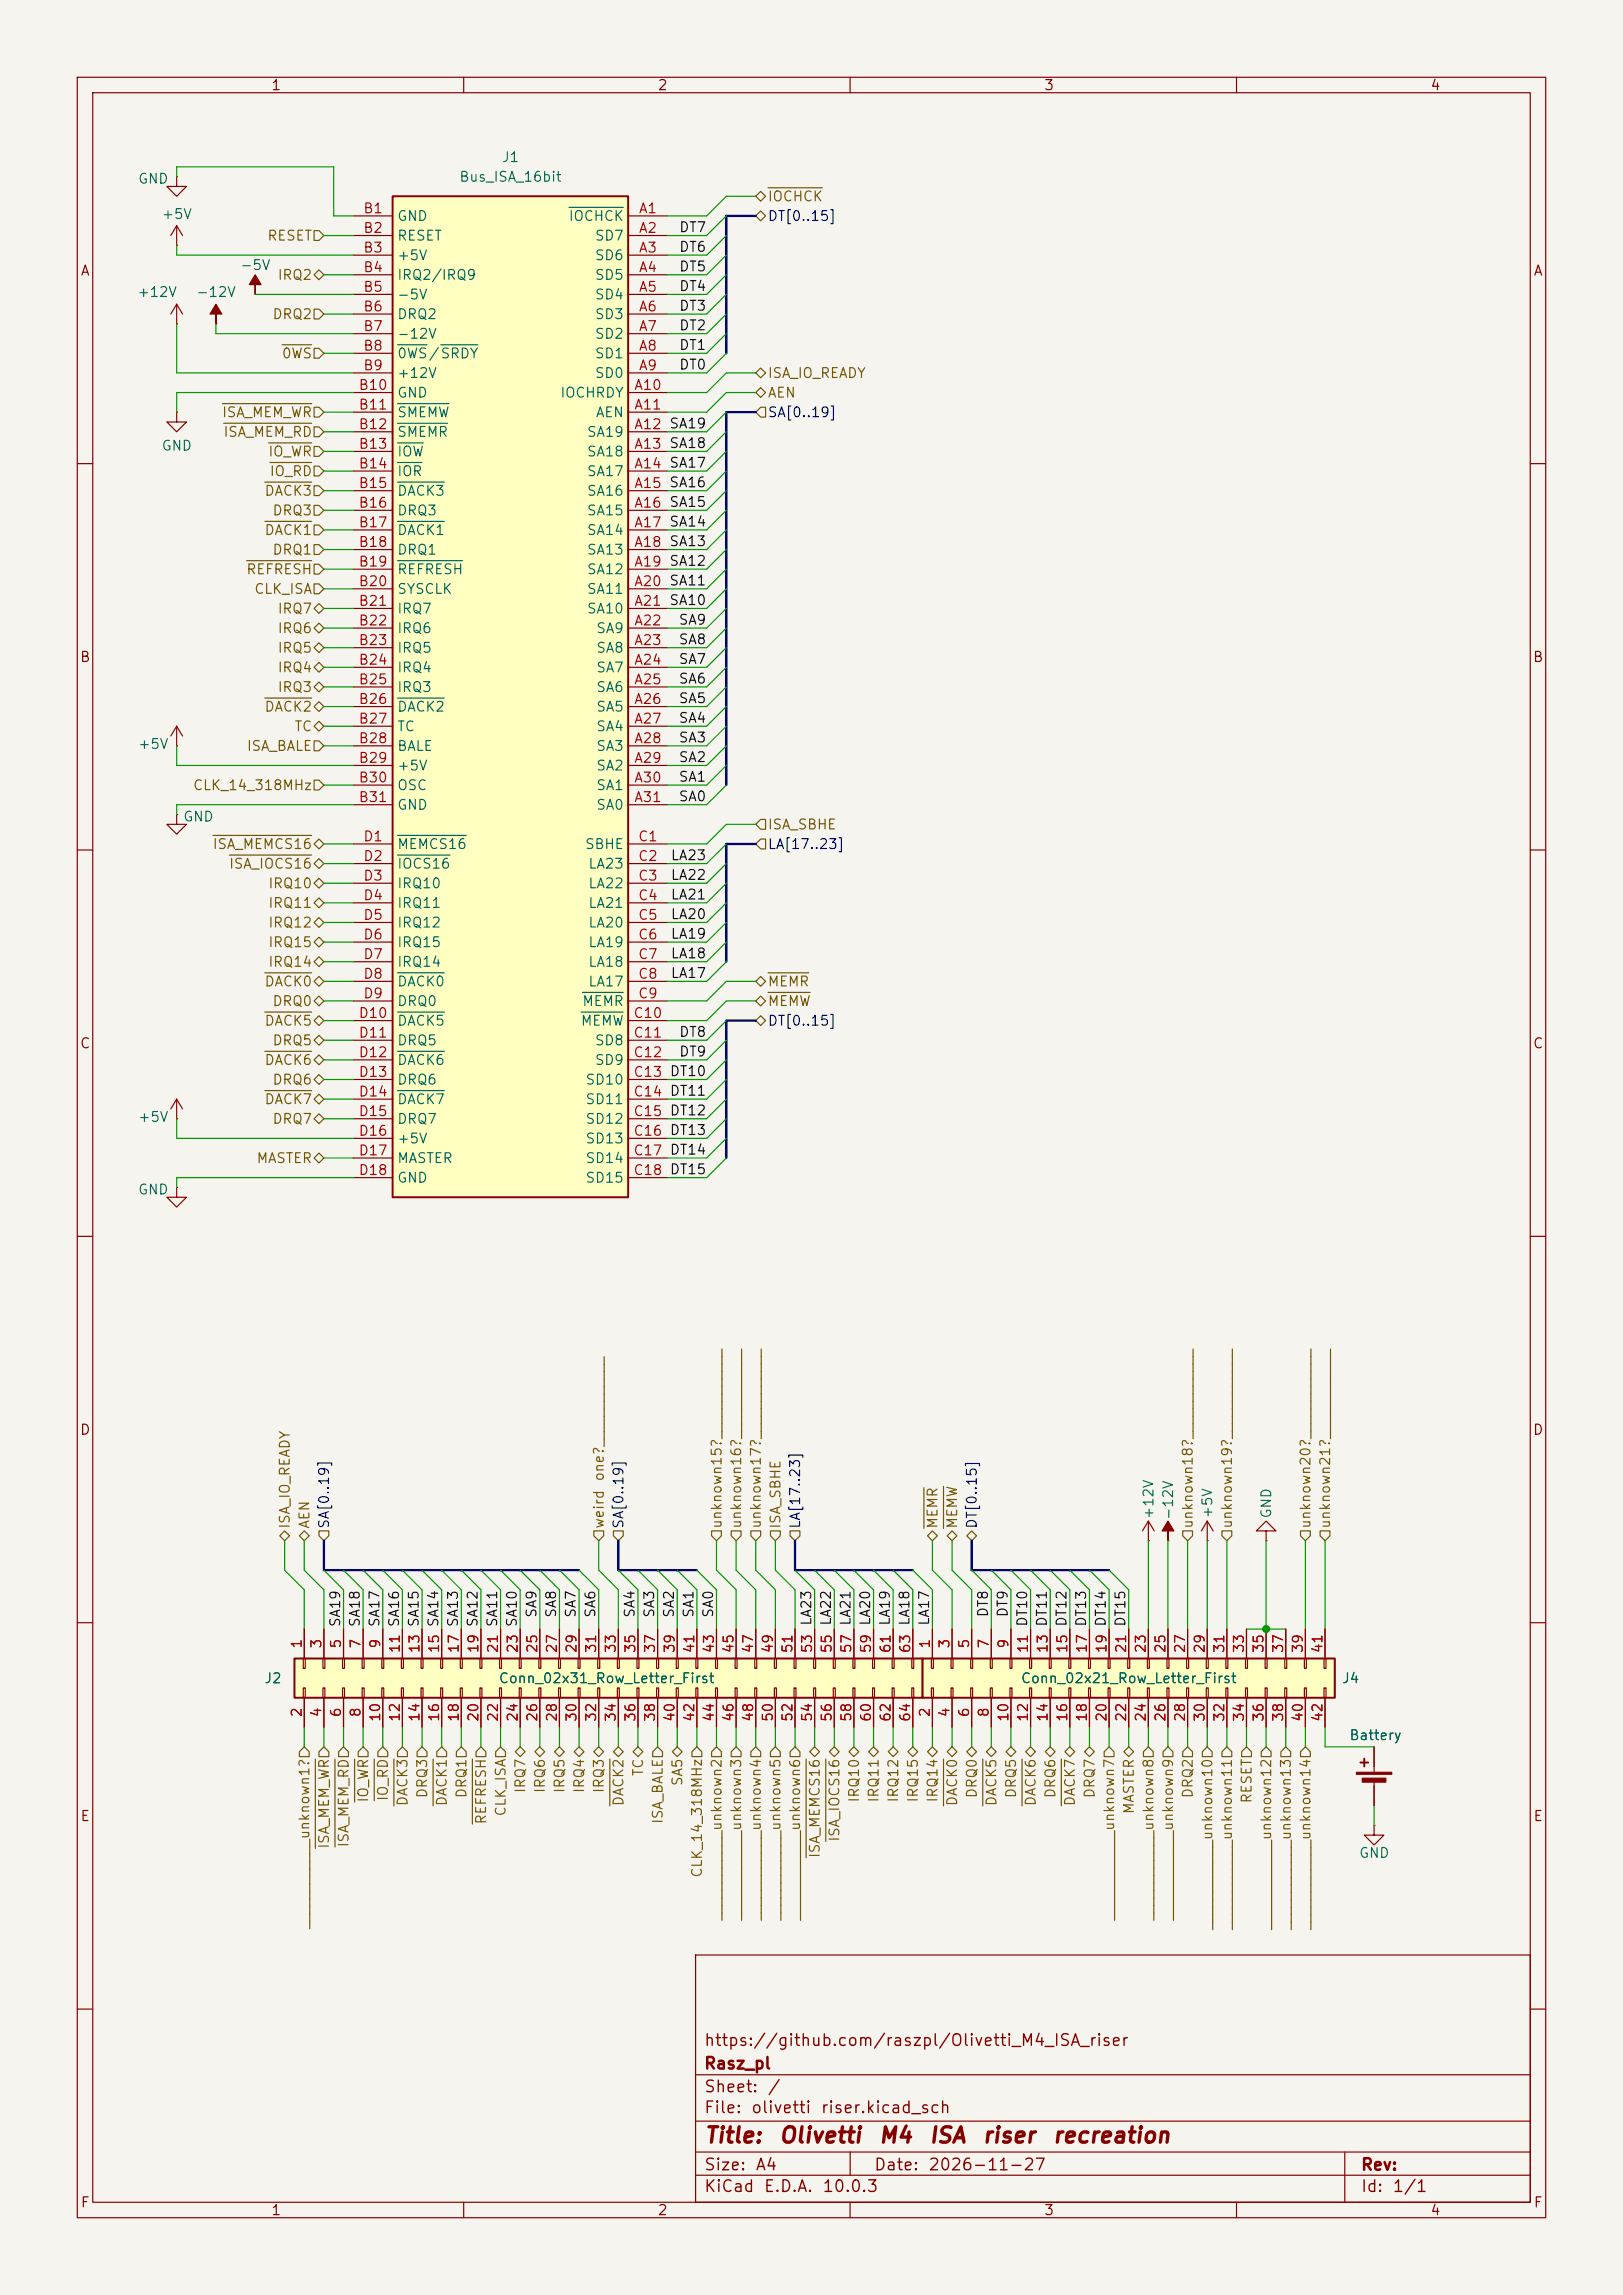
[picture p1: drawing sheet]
<svg xmlns="http://www.w3.org/2000/svg" width="210mm" height="297mm" viewBox="0 0 210 297" stroke-linecap="round" stroke-linejoin="round" font-family="sans-serif">
<defs><g id="words">
<g font-size="2" fill="#840000">
<text x="91" y="277.8">Title:</text>
<text x="100.7" y="277.8">Olivetti</text>
<text x="113.6" y="277.8">M4</text>
<text x="120.1" y="277.8">ISA</text>
<text x="127" y="277.8">riser</text>
<text x="136.1" y="277.8">recreation</text>
</g>
<g font-size="1.5" fill="#840000">
<text x="91" y="268.1">Rasz_pl</text>
<text x="91" y="265.1">https://github.com/raszpl/Olivetti_M4_ISA_riser</text>
<text x="91" y="273.8">File:</text>
<text x="91" y="271.1">Sheet:</text>
<text x="97.1" y="273.8">olivetti</text>
<text x="99.2" y="271.1">/</text>
<text x="106.1" y="273.8">riser.kicad_sch</text>
<text x="91" y="281.2">Size:</text>
<text x="97.7" y="281.2">A4</text>
<text x="113" y="281.2">Date:</text>
<text x="120" y="281.2">2026-11-27</text>
<text x="176" y="281.2">Rev:</text>
<text x="91" y="284">KiCad</text>
<text x="98.7" y="284">E.D.A.</text>
<text x="106.3" y="284">10.0.3</text>
<text x="176" y="284">Id:</text>
<text x="180.1" y="284">1/1</text>
</g>
<g font-size="1.3" fill="#840000">
<text x="35" y="12">1</text>
<text x="85" y="12">2</text>
<text x="135" y="12">3</text>
<text x="185" y="12">4</text>
<text x="10.3" y="36">A</text>
<text x="198.4" y="36">A</text>
<text x="10.3" y="86">B</text>
<text x="198.3" y="86">B</text>
<text x="10.3" y="136">C</text>
<text x="198.3" y="136">C</text>
<text x="10.3" y="186">D</text>
<text x="198.3" y="186">D</text>
<text x="10.3" y="236">E</text>
<text x="198.3" y="236">E</text>
<text x="10.3" y="286">F</text>
<text x="35" y="287">1</text>
<text x="85" y="287">2</text>
<text x="135" y="287">3</text>
<text x="185" y="287">4</text>
<text x="198.4" y="286">F</text>
</g>
<g font-size="1.3" fill="#006464">
<text x="59.3" y="23.8">Bus_ISA_16bit</text>
<text x="64.8" y="21.3">J1</text>
<text x="17.8" y="24.1">GND</text>
<text x="20.8" y="28.7">+5V</text>
<text x="51.3" y="28.9">GND</text>
<text x="73.5" y="28.9">IOCHCK</text>
<text x="31" y="35.3">-5V</text>
<text x="51.3" y="31.5">RESET</text>
<text x="51.3" y="34">+5V</text>
<text x="76.9" y="31.5">SD7</text>
<text x="76.9" y="34">SD6</text>
<text x="17.7" y="38.7">+12V</text>
<text x="25.3" y="38.7">-12V</text>
<text x="51.3" y="36.5">IRQ2/IRQ9</text>
<text x="51.3" y="39.1">-5V</text>
<text x="51.3" y="41.6">DRQ2</text>
<text x="76.9" y="36.5">SD5</text>
<text x="76.9" y="39.1">SD4</text>
<text x="76.9" y="41.6">SD3</text>
<text x="51.3" y="44.2">-12V</text>
<text x="51.3" y="46.7">0WS/SRDY</text>
<text x="76.9" y="44.2">SD2</text>
<text x="76.9" y="46.7">SD1</text>
<text x="51.3" y="49.2">+12V</text>
<text x="51.3" y="51.8">GND</text>
<text x="72.4" y="51.8">IOCHRDY</text>
<text x="76.9" y="49.2">SD0</text>
<text x="20.8" y="58.6">GND</text>
<text x="51.3" y="54.3">SMEMW</text>
<text x="51.3" y="56.9">SMEMR</text>
<text x="51.3" y="59.4">IOW</text>
<text x="75.9" y="56.9">SA19</text>
<text x="75.9" y="59.4">SA18</text>
<text x="77" y="54.3">AEN</text>
<text x="51.3" y="61.9">IOR</text>
<text x="51.3" y="64.5">DACK3</text>
<text x="75.9" y="61.9">SA17</text>
<text x="75.9" y="64.5">SA16</text>
<text x="51.3" y="67">DRQ3</text>
<text x="51.3" y="69.6">DACK1</text>
<text x="75.9" y="67">SA15</text>
<text x="75.9" y="69.6">SA14</text>
<text x="51.3" y="72.1">DRQ1</text>
<text x="51.3" y="74.6">REFRESH</text>
<text x="51.3" y="77.2">SYSCLK</text>
<text x="75.9" y="72.1">SA13</text>
<text x="75.9" y="74.6">SA12</text>
<text x="75.9" y="77.2">SA11</text>
<text x="51.3" y="79.7">IRQ7</text>
<text x="51.3" y="82.3">IRQ6</text>
<text x="75.9" y="79.7">SA10</text>
<text x="77.1" y="82.3">SA9</text>
<text x="51.3" y="84.8">IRQ5</text>
<text x="51.3" y="87.3">IRQ4</text>
<text x="51.3" y="89.9">IRQ3</text>
<text x="77.1" y="84.8">SA8</text>
<text x="77.1" y="87.3">SA7</text>
<text x="77.1" y="89.9">SA6</text>
<text x="51.3" y="92.4">DACK2</text>
<text x="51.3" y="95">TC</text>
<text x="77.1" y="92.4">SA5</text>
<text x="77.1" y="95">SA4</text>
<text x="17.8" y="97.2">+5V</text>
<text x="51.3" y="97.5">BALE</text>
<text x="51.3" y="100">+5V</text>
<text x="77.1" y="97.5">SA3</text>
<text x="77.1" y="100">SA2</text>
<text x="23.6" y="106.6">GND</text>
<text x="51.3" y="102.6">OSC</text>
<text x="51.3" y="105.1">GND</text>
<text x="77.1" y="102.6">SA1</text>
<text x="77.1" y="105.1">SA0</text>
<text x="51.3" y="110.2">MEMCS16</text>
<text x="51.3" y="112.7">IOCS16</text>
<text x="75.6" y="110.2">SBHE</text>
<text x="76" y="112.7">LA23</text>
<text x="51.3" y="115.3">IRQ10</text>
<text x="51.3" y="117.8">IRQ11</text>
<text x="76" y="115.3">LA22</text>
<text x="76" y="117.8">LA21</text>
<text x="51.3" y="120.4">IRQ12</text>
<text x="51.3" y="122.9">IRQ15</text>
<text x="51.3" y="125.4">IRQ14</text>
<text x="76" y="120.4">LA20</text>
<text x="76" y="122.9">LA19</text>
<text x="76" y="125.4">LA18</text>
<text x="51.3" y="128">DACK0</text>
<text x="51.3" y="130.5">DRQ0</text>
<text x="75.2" y="130.5">MEMR</text>
<text x="76" y="128">LA17</text>
<text x="51.3" y="133.1">DACK5</text>
<text x="51.3" y="135.6">DRQ5</text>
<text x="75.1" y="133.1">MEMW</text>
<text x="76.9" y="135.6">SD8</text>
<text x="51.3" y="138.1">DACK6</text>
<text x="51.3" y="140.7">DRQ6</text>
<text x="51.3" y="143.2">DACK7</text>
<text x="75.7" y="140.7">SD10</text>
<text x="75.7" y="143.2">SD11</text>
<text x="76.9" y="138.1">SD9</text>
<text x="17.8" y="145.5">+5V</text>
<text x="51.3" y="145.8">DRQ7</text>
<text x="51.3" y="148.3">+5V</text>
<text x="75.7" y="145.8">SD12</text>
<text x="75.7" y="148.3">SD13</text>
<text x="17.8" y="154.9">GND</text>
<text x="51.3" y="150.8">MASTER</text>
<text x="51.3" y="153.4">GND</text>
<text x="75.7" y="150.8">SD14</text>
<text x="75.7" y="153.4">SD15</text>
<text x="149.6" y="196.7" transform="rotate(-90 149.6 196.7)">+12V</text>
<text x="152.1" y="196.8" transform="rotate(-90 152.1 196.8)">-12V</text>
<text x="157.2" y="196.6" transform="rotate(-90 157.2 196.6)">+5V</text>
<text x="164.8" y="196.6" transform="rotate(-90 164.8 196.6)">GND</text>
<text x="34.1" y="218.1">J2</text>
<text x="64.4" y="218.1">Conn_02x31_Row_Letter_First</text>
<text x="132" y="218.1">Conn_02x21_Row_Letter_First</text>
<text x="173.6" y="218.1">J4</text>
<text x="174.5" y="225.5">Battery</text>
<text x="175.8" y="240.7">GND</text>
</g>
<g font-size="1.3" fill="#a90000">
<text x="46.9" y="27.9">B1</text>
<text x="82.6" y="27.9">A1</text>
<text x="46.9" y="30.5">B2</text>
<text x="46.9" y="33">B3</text>
<text x="46.9" y="35.5">B4</text>
<text x="82.6" y="30.5">A2</text>
<text x="82.6" y="33">A3</text>
<text x="82.6" y="35.5">A4</text>
<text x="46.9" y="38.1">B5</text>
<text x="46.9" y="40.6">B6</text>
<text x="82.6" y="38.1">A5</text>
<text x="82.6" y="40.6">A6</text>
<text x="46.9" y="43.2">B7</text>
<text x="46.9" y="45.7">B8</text>
<text x="82.6" y="43.2">A7</text>
<text x="82.6" y="45.7">A8</text>
<text x="46.3" y="50.8">B10</text>
<text x="46.3" y="53.3">B11</text>
<text x="46.9" y="48.2">B9</text>
<text x="82" y="50.8">A10</text>
<text x="82" y="53.3">A11</text>
<text x="82.6" y="48.2">A9</text>
<text x="46.3" y="55.9">B12</text>
<text x="46.3" y="58.4">B13</text>
<text x="82" y="55.9">A12 SA19</text>
<text x="82" y="58.4">A13 SA18</text>
<text x="46.3" y="60.9">B14</text>
<text x="46.3" y="63.5">B15</text>
<text x="82" y="60.9">A14 SA17</text>
<text x="82" y="63.5">A15 SA16</text>
<text x="46.3" y="66">B16</text>
<text x="46.3" y="68.6">B17</text>
<text x="46.3" y="71.1">B18</text>
<text x="82" y="66">A16 SA15</text>
<text x="82" y="68.6">A17 SA14</text>
<text x="82" y="71.1">A18 SA13</text>
<text x="46.3" y="73.6">B19</text>
<text x="46.3" y="76.2">B20</text>
<text x="82" y="73.6">A19 SA12</text>
<text x="82" y="76.2">A20 SA11</text>
<text x="46.3" y="78.7">B21</text>
<text x="46.3" y="81.3">B22</text>
<text x="46.3" y="83.8">B23</text>
<text x="82" y="78.7">A21 SA10</text>
<text x="82" y="81.3">A22</text>
<text x="82" y="83.8">A23</text>
<text x="46.3" y="86.3">B24</text>
<text x="46.3" y="88.9">B25</text>
<text x="82" y="86.3">A24</text>
<text x="82" y="88.9">A25</text>
<text x="46.3" y="91.4">B26</text>
<text x="46.3" y="94">B27</text>
<text x="82" y="91.4">A26</text>
<text x="82" y="94">A27</text>
<text x="46.3" y="96.5">B28</text>
<text x="46.3" y="99">B29</text>
<text x="46.3" y="101.6">B30</text>
<text x="82" y="96.5">A28</text>
<text x="82" y="99">A29</text>
<text x="82" y="101.6">A30</text>
<text x="46.3" y="104.1">B31</text>
<text x="82" y="104.1">A31</text>
<text x="46.9" y="109.2">D1</text>
<text x="46.9" y="111.7">D2</text>
<text x="82.5" y="109.2">C1</text>
<text x="82.5" y="111.7">C2</text>
<text x="46.9" y="114.3">D3</text>
<text x="46.9" y="116.8">D4</text>
<text x="46.9" y="119.4">D5</text>
<text x="82.5" y="114.3">C3</text>
<text x="82.5" y="116.8">C4</text>
<text x="82.5" y="119.4">C5</text>
<text x="46.9" y="121.9">D6</text>
<text x="46.9" y="124.4">D7</text>
<text x="82.5" y="121.9">C6</text>
<text x="82.5" y="124.4">C7</text>
<text x="46.9" y="127">D8</text>
<text x="46.9" y="129.5">D9</text>
<text x="82.5" y="127">C8</text>
<text x="82.5" y="129.5">C9</text>
<text x="46.3" y="132.1">D10</text>
<text x="46.3" y="134.6">D11</text>
<text x="46.3" y="137.1">D12</text>
<text x="81.9" y="132.1">C10</text>
<text x="81.9" y="134.6">C11</text>
<text x="81.9" y="137.1">C12</text>
<text x="46.3" y="139.7">D13</text>
<text x="46.3" y="142.2">D14</text>
<text x="81.9" y="139.7">C13 DT10</text>
<text x="81.9" y="142.2">C14 DT11</text>
<text x="46.3" y="144.8">D15</text>
<text x="46.3" y="147.3">D16</text>
<text x="46.3" y="149.8">D17</text>
<text x="81.9" y="144.8">C15 DT12</text>
<text x="81.9" y="147.3">C16 DT13</text>
<text x="81.9" y="149.8">C17 DT14</text>
<text x="46.3" y="152.4">D18</text>
<text x="81.9" y="152.4">C18 DT15</text>
<text x="39.3" y="213.4" transform="rotate(-90 39.3 213.4)">1</text>
<text x="41.9" y="213.4" transform="rotate(-90 41.9 213.4)">3</text>
<text x="44.4" y="213.4" transform="rotate(-90 44.4 213.4)">5</text>
<text x="47" y="213.4" transform="rotate(-90 47 213.4)">7</text>
<text x="49.5" y="213.4" transform="rotate(-90 49.5 213.4)">9</text>
<text x="52" y="214" transform="rotate(-90 52 214)">11 SA16</text>
<text x="52" y="214" transform="rotate(-90 52 214)">11</text>
<text x="54.6" y="214" transform="rotate(-90 54.6 214)">13 SA15</text>
<text x="54.6" y="214" transform="rotate(-90 54.6 214)">13</text>
<text x="57.1" y="214" transform="rotate(-90 57.1 214)">15 SA14</text>
<text x="57.1" y="214" transform="rotate(-90 57.1 214)">15</text>
<text x="59.7" y="214" transform="rotate(-90 59.7 214)">17 SA13</text>
<text x="59.7" y="214" transform="rotate(-90 59.7 214)">17</text>
<text x="62.2" y="214" transform="rotate(-90 62.2 214)">19 SA12</text>
<text x="62.2" y="214" transform="rotate(-90 62.2 214)">19</text>
<text x="64.7" y="214" transform="rotate(-90 64.7 214)">21 SA11</text>
<text x="64.7" y="214" transform="rotate(-90 64.7 214)">21</text>
<text x="67.3" y="214" transform="rotate(-90 67.3 214)">23 SA10</text>
<text x="67.3" y="214" transform="rotate(-90 67.3 214)">23</text>
<text x="69.8" y="214" transform="rotate(-90 69.8 214)">25</text>
<text x="72.4" y="214" transform="rotate(-90 72.4 214)">27</text>
<text x="74.9" y="214" transform="rotate(-90 74.9 214)">29</text>
<text x="77.4" y="214" transform="rotate(-90 77.4 214)">31</text>
<text x="80" y="214" transform="rotate(-90 80 214)">33</text>
<text x="82.5" y="214" transform="rotate(-90 82.5 214)">35</text>
<text x="85.1" y="214" transform="rotate(-90 85.1 214)">37</text>
<text x="87.6" y="214" transform="rotate(-90 87.6 214)">39</text>
<text x="90.1" y="214" transform="rotate(-90 90.1 214)">41</text>
<text x="92.7" y="214" transform="rotate(-90 92.7 214)">43</text>
<text x="95.2" y="214" transform="rotate(-90 95.2 214)">45</text>
<text x="97.8" y="214" transform="rotate(-90 97.8 214)">47</text>
<text x="100.3" y="214" transform="rotate(-90 100.3 214)">49</text>
<text x="102.8" y="214" transform="rotate(-90 102.8 214)">51</text>
<text x="105.4" y="214" transform="rotate(-90 105.4 214)">53</text>
<text x="107.9" y="214" transform="rotate(-90 107.9 214)">55</text>
<text x="110.5" y="214" transform="rotate(-90 110.5 214)">57</text>
<text x="113" y="214" transform="rotate(-90 113 214)">59</text>
<text x="115.5" y="214" transform="rotate(-90 115.5 214)">61</text>
<text x="118.1" y="214" transform="rotate(-90 118.1 214)">63</text>
<text x="120.6" y="213.4" transform="rotate(-90 120.6 213.4)">1</text>
<text x="123.2" y="213.4" transform="rotate(-90 123.2 213.4)">3</text>
<text x="125.7" y="213.4" transform="rotate(-90 125.7 213.4)">5</text>
<text x="128.2" y="213.4" transform="rotate(-90 128.2 213.4)">7</text>
<text x="130.8" y="213.4" transform="rotate(-90 130.8 213.4)">9</text>
<text x="133.3" y="214" transform="rotate(-90 133.3 214)">11 DT10</text>
<text x="133.3" y="214" transform="rotate(-90 133.3 214)">11</text>
<text x="135.9" y="214" transform="rotate(-90 135.9 214)">13 DT11</text>
<text x="135.9" y="214" transform="rotate(-90 135.9 214)">13</text>
<text x="138.4" y="214" transform="rotate(-90 138.4 214)">15 DT12</text>
<text x="138.4" y="214" transform="rotate(-90 138.4 214)">15</text>
<text x="140.9" y="214" transform="rotate(-90 140.9 214)">17 DT13</text>
<text x="140.9" y="214" transform="rotate(-90 140.9 214)">17</text>
<text x="143.5" y="214" transform="rotate(-90 143.5 214)">19 DT14</text>
<text x="143.5" y="214" transform="rotate(-90 143.5 214)">19</text>
<text x="146" y="214" transform="rotate(-90 146 214)">21 DT15</text>
<text x="146" y="214" transform="rotate(-90 146 214)">21</text>
<text x="148.6" y="214" transform="rotate(-90 148.6 214)">23</text>
<text x="151.1" y="214" transform="rotate(-90 151.1 214)">25</text>
<text x="153.6" y="214" transform="rotate(-90 153.6 214)">27</text>
<text x="156.2" y="214" transform="rotate(-90 156.2 214)">29</text>
<text x="158.7" y="214" transform="rotate(-90 158.7 214)">31</text>
<text x="161.3" y="214" transform="rotate(-90 161.3 214)">33</text>
<text x="163.8" y="214" transform="rotate(-90 163.8 214)">35</text>
<text x="166.3" y="214" transform="rotate(-90 166.3 214)">37</text>
<text x="168.9" y="214" transform="rotate(-90 168.9 214)">39</text>
<text x="171.4" y="214" transform="rotate(-90 171.4 214)">41</text>
<text x="39.3" y="222.3" transform="rotate(-90 39.3 222.3)">2</text>
<text x="41.9" y="222.3" transform="rotate(-90 41.9 222.3)">4</text>
<text x="44.4" y="222.3" transform="rotate(-90 44.4 222.3)">6</text>
<text x="47" y="222.3" transform="rotate(-90 47 222.3)">8</text>
<text x="49.5" y="222.9" transform="rotate(-90 49.5 222.9)">10</text>
<text x="52" y="222.9" transform="rotate(-90 52 222.9)">12</text>
<text x="54.6" y="222.9" transform="rotate(-90 54.6 222.9)">14</text>
<text x="57.1" y="222.9" transform="rotate(-90 57.1 222.9)">16</text>
<text x="59.7" y="222.9" transform="rotate(-90 59.7 222.9)">18</text>
<text x="62.2" y="222.9" transform="rotate(-90 62.2 222.9)">20</text>
<text x="64.7" y="222.9" transform="rotate(-90 64.7 222.9)">22</text>
<text x="67.3" y="222.9" transform="rotate(-90 67.3 222.9)">24</text>
<text x="69.8" y="222.9" transform="rotate(-90 69.8 222.9)">26</text>
<text x="72.4" y="222.9" transform="rotate(-90 72.4 222.9)">28</text>
<text x="74.9" y="222.9" transform="rotate(-90 74.9 222.9)">30</text>
<text x="77.4" y="222.9" transform="rotate(-90 77.4 222.9)">32</text>
<text x="80" y="222.9" transform="rotate(-90 80 222.9)">34</text>
<text x="82.5" y="222.9" transform="rotate(-90 82.5 222.9)">36</text>
<text x="85.1" y="222.9" transform="rotate(-90 85.1 222.9)">38</text>
<text x="87.6" y="222.9" transform="rotate(-90 87.6 222.9)">40</text>
<text x="90.1" y="222.9" transform="rotate(-90 90.1 222.9)">42</text>
<text x="92.7" y="222.9" transform="rotate(-90 92.7 222.9)">44</text>
<text x="95.2" y="222.9" transform="rotate(-90 95.2 222.9)">46</text>
<text x="97.8" y="222.9" transform="rotate(-90 97.8 222.9)">48</text>
<text x="100.3" y="222.9" transform="rotate(-90 100.3 222.9)">50</text>
<text x="102.8" y="222.9" transform="rotate(-90 102.8 222.9)">52</text>
<text x="105.4" y="222.9" transform="rotate(-90 105.4 222.9)">54</text>
<text x="107.9" y="222.9" transform="rotate(-90 107.9 222.9)">56</text>
<text x="110.5" y="222.9" transform="rotate(-90 110.5 222.9)">58</text>
<text x="113" y="222.9" transform="rotate(-90 113 222.9)">60</text>
<text x="115.5" y="222.9" transform="rotate(-90 115.5 222.9)">62</text>
<text x="118.1" y="222.9" transform="rotate(-90 118.1 222.9)">64</text>
<text x="120.6" y="222.3" transform="rotate(-90 120.6 222.3)">2</text>
<text x="123.2" y="222.3" transform="rotate(-90 123.2 222.3)">4</text>
<text x="125.7" y="222.3" transform="rotate(-90 125.7 222.3)">6</text>
<text x="128.2" y="222.3" transform="rotate(-90 128.2 222.3)">8</text>
<text x="130.8" y="222.9" transform="rotate(-90 130.8 222.9)">10</text>
<text x="133.3" y="222.9" transform="rotate(-90 133.3 222.9)">12</text>
<text x="135.9" y="222.9" transform="rotate(-90 135.9 222.9)">14</text>
<text x="138.4" y="222.9" transform="rotate(-90 138.4 222.9)">16</text>
<text x="140.9" y="222.9" transform="rotate(-90 140.9 222.9)">18</text>
<text x="143.5" y="222.9" transform="rotate(-90 143.5 222.9)">20</text>
<text x="146" y="222.9" transform="rotate(-90 146 222.9)">22</text>
<text x="148.6" y="222.9" transform="rotate(-90 148.6 222.9)">24</text>
<text x="151.1" y="222.9" transform="rotate(-90 151.1 222.9)">26</text>
<text x="153.6" y="222.9" transform="rotate(-90 153.6 222.9)">28</text>
<text x="156.2" y="222.9" transform="rotate(-90 156.2 222.9)">30</text>
<text x="158.7" y="222.9" transform="rotate(-90 158.7 222.9)">32</text>
<text x="161.3" y="222.9" transform="rotate(-90 161.3 222.9)">34</text>
<text x="163.8" y="222.9" transform="rotate(-90 163.8 222.9)">36</text>
<text x="166.3" y="222.9" transform="rotate(-90 166.3 222.9)">38</text>
<text x="168.9" y="222.9" transform="rotate(-90 168.9 222.9)">40</text>
<text x="171.4" y="222.9" transform="rotate(-90 171.4 222.9)">42</text>
</g>
<g font-size="1.3" fill="#725600">
<text x="99.3" y="26.4">IOCHCK</text>
<text x="34.5" y="31.5">RESET</text>
<text x="35.2" y="41.6">DRQ2</text>
<text x="35.8" y="36.5">IRQ2</text>
<text x="36.4" y="46.7">0WS</text>
<text x="99.3" y="49.2">ISA_IO_READY</text>
<text x="99.3" y="51.8">AEN</text>
<text x="28.6" y="54.3">ISA_MEM_WR</text>
<text x="28.8" y="56.9">ISA_MEM_RD</text>
<text x="34.6" y="59.4">IO_WR</text>
<text x="34.1" y="64.5">DACK3</text>
<text x="34.8" y="61.9">IO_RD</text>
<text x="34.1" y="69.6">DACK1</text>
<text x="35.2" y="67">DRQ3</text>
<text x="31.8" y="74.6">REFRESH</text>
<text x="32.8" y="77.2">CLK_ISA</text>
<text x="35.2" y="72.1">DRQ1</text>
<text x="35.8" y="79.7">IRQ7</text>
<text x="35.8" y="82.3">IRQ6</text>
<text x="35.8" y="87.3">IRQ4</text>
<text x="35.8" y="89.9">IRQ3</text>
<text x="35.8" y="84.8">IRQ5</text>
<text x="34.1" y="92.4">DACK2</text>
<text x="38" y="95">TC</text>
<text x="31.8" y="97.5">ISA_BALE</text>
<text x="24.9" y="102.6">CLK_14_318MHz</text>
<text x="99.3" y="107.7">ISA_SBHE</text>
<text x="27.4" y="110.2">ISA_MEMCS16</text>
<text x="29.5" y="112.7">ISA_IOCS16</text>
<text x="34.6" y="115.3">IRQ10</text>
<text x="34.6" y="117.8">IRQ11</text>
<text x="34.6" y="120.4">IRQ12</text>
<text x="34.6" y="125.4">IRQ14</text>
<text x="34.6" y="122.9">IRQ15</text>
<text x="34.1" y="128">DACK0</text>
<text x="35.2" y="130.5">DRQ0</text>
<text x="99.3" y="128">MEMR</text>
<text x="99.3" y="130.5">MEMW</text>
<text x="34.1" y="133.1">DACK5</text>
<text x="35.2" y="135.6">DRQ5</text>
<text x="34.1" y="143.2">DACK7</text>
<text x="34.1" y="138.1">DACK6</text>
<text x="35.2" y="140.7">DRQ6</text>
<text x="35.2" y="145.8">DRQ7</text>
<text x="33.1" y="150.8">MASTER</text>
<text x="78.4" y="191.8" transform="rotate(-90 78.4 191.8)">one?____________</text>
<text x="37.8" y="197.9" transform="rotate(-90 37.8 197.9)">ISA_IO_READY</text>
<text x="40.3" y="197.9" transform="rotate(-90 40.3 197.9)">AEN</text>
<text x="78.4" y="197.9" transform="rotate(-90 78.4 197.9)">weird</text>
<text x="93.7" y="197.9" transform="rotate(-90 93.7 197.9)">unknown15?____________</text>
<text x="96.2" y="197.9" transform="rotate(-90 96.2 197.9)">unknown16?____________</text>
<text x="98.8" y="197.9" transform="rotate(-90 98.8 197.9)">unknown17?____________</text>
<text x="101.3" y="197.9" transform="rotate(-90 101.3 197.9)">ISA_SBHE</text>
<text x="121.6" y="197.9" transform="rotate(-90 121.6 197.9)">MEMR</text>
<text x="124.2" y="197.9" transform="rotate(-90 124.2 197.9)">MEMW</text>
<text x="154.6" y="197.9" transform="rotate(-90 154.6 197.9)">unknown18?____________</text>
<text x="159.7" y="197.9" transform="rotate(-90 159.7 197.9)">unknown19?____________</text>
<text x="169.9" y="197.9" transform="rotate(-90 169.9 197.9)">unknown20?____________</text>
<text x="172.4" y="197.9" transform="rotate(-90 172.4 197.9)">unknown21?____________</text>
<text x="48" y="233.3" transform="rotate(-90 48 233.3)">IO_WR</text>
<text x="50.5" y="233.2" transform="rotate(-90 50.5 233.2)">IO_RD</text>
<text x="53" y="233.8" transform="rotate(-90 53 233.8)">DACK3</text>
<text x="55.6" y="232.8" transform="rotate(-90 55.6 232.8)">DRQ3</text>
<text x="58.1" y="233.8" transform="rotate(-90 58.1 233.8)">DACK1</text>
<text x="60.7" y="232.8" transform="rotate(-90 60.7 232.8)">DRQ1</text>
<text x="68.3" y="232.1" transform="rotate(-90 68.3 232.1)">IRQ7</text>
<text x="70.8" y="232.1" transform="rotate(-90 70.8 232.1)">IRQ6</text>
<text x="73.4" y="232.1" transform="rotate(-90 73.4 232.1)">IRQ5</text>
<text x="75.9" y="232.1" transform="rotate(-90 75.9 232.1)">IRQ4</text>
<text x="78.4" y="232.1" transform="rotate(-90 78.4 232.1)">IRQ3</text>
<text x="81" y="233.8" transform="rotate(-90 81 233.8)">DACK2</text>
<text x="83.5" y="230" transform="rotate(-90 83.5 230)">TC</text>
<text x="88.6" y="231.2" transform="rotate(-90 88.6 231.2)">SA5</text>
<text x="111.5" y="233.3" transform="rotate(-90 111.5 233.3)">IRQ10</text>
<text x="114" y="233.3" transform="rotate(-90 114 233.3)">IRQ11</text>
<text x="116.5" y="233.3" transform="rotate(-90 116.5 233.3)">IRQ12</text>
<text x="119.1" y="233.3" transform="rotate(-90 119.1 233.3)">IRQ15</text>
<text x="121.6" y="233.3" transform="rotate(-90 121.6 233.3)">IRQ14</text>
<text x="124.2" y="233.8" transform="rotate(-90 124.2 233.8)">DACK0</text>
<text x="126.7" y="232.8" transform="rotate(-90 126.7 232.8)">DRQ0</text>
<text x="129.2" y="233.8" transform="rotate(-90 129.2 233.8)">DACK5</text>
<text x="131.8" y="232.8" transform="rotate(-90 131.8 232.8)">DRQ5</text>
<text x="134.3" y="233.8" transform="rotate(-90 134.3 233.8)">DACK6</text>
<text x="136.9" y="232.8" transform="rotate(-90 136.9 232.8)">DRQ6</text>
<text x="139.4" y="233.8" transform="rotate(-90 139.4 233.8)">DACK7</text>
<text x="141.9" y="232.8" transform="rotate(-90 141.9 232.8)">DRQ7</text>
<text x="154.6" y="232.8" transform="rotate(-90 154.6 232.8)">DRQ2</text>
<text x="162.3" y="233.5" transform="rotate(-90 162.3 233.5)">RESET</text>
<text x="42.9" y="239.3" transform="rotate(-90 42.9 239.3)">ISA_MEM_WR</text>
<text x="45.4" y="239.2" transform="rotate(-90 45.4 239.2)">ISA_MEM_RD</text>
<text x="63.2" y="236.2" transform="rotate(-90 63.2 236.2)">REFRESH</text>
<text x="65.7" y="235.2" transform="rotate(-90 65.7 235.2)">CLK_ISA</text>
<text x="86.1" y="236.1" transform="rotate(-90 86.1 236.1)">ISA_BALE</text>
<text x="108.9" y="238.4" transform="rotate(-90 108.9 238.4)">ISA_IOCS16</text>
<text x="147" y="234.9" transform="rotate(-90 147 234.9)">MASTER</text>
<text x="91.1" y="243.1" transform="rotate(-90 91.1 243.1)">CLK_14_318MHz</text>
<text x="106.4" y="240.5" transform="rotate(-90 106.4 240.5)">ISA_MEMCS16</text>
<text x="40.3" y="249.7" transform="rotate(-90 40.3 249.7)">____________unknown1?</text>
<text x="93.7" y="248.6" transform="rotate(-90 93.7 248.6)">____________unknown2</text>
<text x="96.2" y="248.6" transform="rotate(-90 96.2 248.6)">____________unknown3</text>
<text x="98.8" y="248.6" transform="rotate(-90 98.8 248.6)">____________unknown4</text>
<text x="101.3" y="248.6" transform="rotate(-90 101.3 248.6)">____________unknown5</text>
<text x="103.8" y="248.6" transform="rotate(-90 103.8 248.6)">____________unknown6</text>
<text x="144.5" y="248.6" transform="rotate(-90 144.5 248.6)">____________unknown7</text>
<text x="149.6" y="248.6" transform="rotate(-90 149.6 248.6)">____________unknown8</text>
<text x="152.1" y="248.6" transform="rotate(-90 152.1 248.6)">____________unknown9</text>
<text x="157.2" y="249.9" transform="rotate(-90 157.2 249.9)">____________unknown10</text>
<text x="159.7" y="249.9" transform="rotate(-90 159.7 249.9)">____________unknown11</text>
<text x="164.8" y="249.9" transform="rotate(-90 164.8 249.9)">____________unknown12</text>
<text x="167.3" y="249.9" transform="rotate(-90 167.3 249.9)">____________unknown13</text>
<text x="169.9" y="249.9" transform="rotate(-90 169.9 249.9)">____________unknown14</text>
</g>
<g font-size="1.3" fill="#000084">
<text x="99.3" y="28.9">DT[0..15]</text>
<text x="99.3" y="54.3">SA[0..19]</text>
<text x="99.3" y="110.2">LA[17..23]</text>
<text x="99.3" y="133.1">DT[0..15]</text>
<text x="42.9" y="197.9" transform="rotate(-90 42.9 197.9)">SA[0..19]</text>
<text x="81" y="197.9" transform="rotate(-90 81 197.9)">SA[0..19]</text>
<text x="103.8" y="197.9" transform="rotate(-90 103.8 197.9)">LA[17..23]</text>
<text x="126.7" y="197.9" transform="rotate(-90 126.7 197.9)">DT[0..15]</text>
</g>
<g font-size="1.3" fill="#0f0f0f">
<text x="87.8" y="30.4">DT7</text>
<text x="87.8" y="35.4">DT5</text>
<text x="87.8" y="32.9">DT6</text>
<text x="87.8" y="40.5">DT3</text>
<text x="87.8" y="38">DT4</text>
<text x="87.8" y="45.6">DT1</text>
<text x="87.8" y="43.1">DT2</text>
<text x="87.8" y="48.1">DT0</text>
<text x="87.7" y="81.2">SA9</text>
<text x="87.7" y="83.7">SA8</text>
<text x="87.7" y="88.8">SA6</text>
<text x="87.7" y="86.2">SA7</text>
<text x="87.7" y="93.9">SA4</text>
<text x="87.7" y="91.3">SA5</text>
<text x="87.7" y="96.4">SA3</text>
<text x="87.7" y="98.9">SA2</text>
<text x="87.7" y="101.5">SA1</text>
<text x="87.7" y="104">SA0</text>
<text x="86.7" y="111.6">LA23</text>
<text x="86.7" y="116.7">LA21</text>
<text x="86.7" y="119.3">LA20</text>
<text x="86.7" y="114.2">LA22</text>
<text x="86.7" y="124.3">LA18</text>
<text x="86.7" y="121.8">LA19</text>
<text x="86.7" y="126.9">LA17</text>
<text x="87.8" y="134.5">DT8</text>
<text x="87.8" y="137">DT9</text>
<text x="69.7" y="209.5" transform="rotate(-90 69.7 209.5)">SA9</text>
<text x="72.3" y="209.5" transform="rotate(-90 72.3 209.5)">SA8</text>
<text x="74.8" y="209.5" transform="rotate(-90 74.8 209.5)">SA7</text>
<text x="77.3" y="209.5" transform="rotate(-90 77.3 209.5)">SA6</text>
<text x="82.4" y="209.5" transform="rotate(-90 82.4 209.5)">SA4</text>
<text x="85" y="209.5" transform="rotate(-90 85 209.5)">SA3</text>
<text x="87.5" y="209.5" transform="rotate(-90 87.5 209.5)">SA2</text>
<text x="90" y="209.5" transform="rotate(-90 90 209.5)">SA1</text>
<text x="92.6" y="209.5" transform="rotate(-90 92.6 209.5)">SA0</text>
<text x="128.1" y="209.4" transform="rotate(-90 128.1 209.4)">DT8</text>
<text x="130.7" y="209.4" transform="rotate(-90 130.7 209.4)">DT9</text>
<text x="44.3" y="210.7" transform="rotate(-90 44.3 210.7)">SA19</text>
<text x="46.9" y="210.7" transform="rotate(-90 46.9 210.7)">SA18</text>
<text x="49.4" y="210.7" transform="rotate(-90 49.4 210.7)">SA17</text>
<text x="105.3" y="210.5" transform="rotate(-90 105.3 210.5)">LA23</text>
<text x="107.8" y="210.5" transform="rotate(-90 107.8 210.5)">LA22</text>
<text x="110.4" y="210.5" transform="rotate(-90 110.4 210.5)">LA21</text>
<text x="112.9" y="210.5" transform="rotate(-90 112.9 210.5)">LA20</text>
<text x="115.4" y="210.5" transform="rotate(-90 115.4 210.5)">LA19</text>
<text x="118" y="210.5" transform="rotate(-90 118 210.5)">LA18</text>
<text x="120.5" y="210.5" transform="rotate(-90 120.5 210.5)">LA17</text>
</g>
</g></defs>
<path d="M0 0h210v297h-210z" fill="#f5f4ef" stroke="#f5f4ef" stroke-width=".13"/>
<g fill="none" stroke="#840000" stroke-width=".15">
<path d="M10 10h190v277h-190zM12 12h186v273h-186zM60 10v2M110 10v2M160 10v2M10 60h2M198 60h2M10 110h2M198 110h2M10 160h2M198 160h2M10 210h2"/>
<path d="M198 210h2M90 253h108v32h-108zM10 260h2M90 278.5h108M90 274.5h108M90 268.5h108M110 278.5v3M174 278.5v6.5M198 260h2M60 285v2M90 281.5h108M110 285v2"/>
<path d="M160 285v2"/>
</g>
<path d="M38.1 214.6h81.3v5.1h-81.3z" fill="#ffffc2"/>
<path d="M38.1 214.6h81.3v5.1h-81.3z" fill="none" stroke="#840000" stroke-width=".25"/>
<g fill="none" stroke="#840000" stroke-width=".15">
<path d="M22.9 22.9v1.2h1.2l-1.2 1.3-1.3-1.3h1.3M22.9 22.9h.1M22.9 96.5h.1M22.9 94l-.8 1.3M22.9 94l.7 1.3M22.9 94v2.5M22.9 105.4v1.3h1.2l-1.2 1.3-1.3-1.3h1.3M22.9 105.4h.1M22.9 144.8h.1M22.9 142.2v2.6M22.9 142.2l-.8 1.3M22.9 142.2l.7 1.3"/>
<path d="M39.2 214.6h.3v1.3h-.3zM39.2 218.4h.3v1.3h-.3zM39.4 210.8v3.8M39.4 219.7v3.8M41.8 214.6h.2v1.3h-.2zM41.8 218.4h.2v1.3h-.2zM41.9 210.8v3.8M41.9 219.7v3.8M44.3 214.6h.3v1.3h-.3zM44.3 218.4h.3v1.3h-.3zM44.4 210.8v3.8M44.4 219.7v3.8"/>
<path d="M46.9 214.6h.2v1.3h-.2zM46.9 218.4h.2v1.3h-.2zM47 210.8v3.8M47 219.7v3.8M49.4 214.6h.3v1.3h-.3zM49.4 218.4h.3v1.3h-.3zM49.5 210.8v3.8M49.5 219.7v3.8M51.9 214.6h.3v1.3h-.3zM51.9 218.4h.3v1.3h-.3zM52.1 210.8v3.8M52.1 219.7v3.8"/>
<path d="M54.5 214.6h.2v1.3h-.2zM54.5 218.4h.2v1.3h-.2zM54.6 210.8v3.8M54.6 219.7v3.8M57 214.6h.3v1.3h-.3zM57 218.4h.3v1.3h-.3zM57.1 210.8v3.8M57.1 219.7v3.8M59.6 214.6h.2v1.3h-.2zM59.6 218.4h.2v1.3h-.2zM59.7 210.8v3.8M59.7 219.7v3.8"/>
<path d="M62.1 214.6h.3v1.3h-.3zM62.1 218.4h.3v1.3h-.3zM62.2 210.8v3.8M62.2 219.7v3.8M64.6 214.6h.3v1.3h-.3zM64.6 218.4h.3v1.3h-.3zM64.8 210.8v3.8M64.8 219.7v3.8M67.2 214.6h.2v1.3h-.2zM67.2 218.4h.2v1.3h-.2zM67.3 210.8v3.8M67.3 219.7v3.8"/>
<path d="M69.7 214.6h.3v1.3h-.3zM69.7 218.4h.3v1.3h-.3zM69.8 210.8v3.8M69.8 219.7v3.8M72.3 214.6h.2v1.3h-.2zM72.3 218.4h.2v1.3h-.2zM72.4 210.8v3.8M72.4 219.7v3.8M74.8 214.6h.3v1.3h-.3zM74.8 218.4h.3v1.3h-.3zM74.9 210.8v3.8M74.9 219.7v3.8"/>
<path d="M77.3 214.6h.3v1.3h-.3zM77.3 218.4h.3v1.3h-.3zM77.5 210.8v3.8M77.5 219.7v3.8M79.9 214.6h.2v1.3h-.2zM79.9 218.4h.2v1.3h-.2zM80 210.8v3.8M80 219.7v3.8M82.4 214.6h.3v1.3h-.3zM82.4 218.4h.3v1.3h-.3zM82.5 210.8v3.8M82.5 219.7v3.8"/>
<path d="M85 214.6h.2v1.3h-.2zM85 218.4h.2v1.3h-.2zM85.1 210.8v3.8M85.1 219.7v3.8M87.5 214.6h.3v1.3h-.3zM87.5 218.4h.3v1.3h-.3zM87.6 210.8v3.8M87.6 219.7v3.8M90 214.6h.3v1.3h-.3zM90 218.4h.3v1.3h-.3zM90.2 210.8v3.8M90.2 219.7v3.8"/>
<path d="M92.6 214.6h.2v1.3h-.2zM92.6 218.4h.2v1.3h-.2zM92.7 210.8v3.8M92.7 219.7v3.8M95.1 214.6h.3v1.3h-.3zM95.1 218.4h.3v1.3h-.3zM95.2 210.8v3.8M95.2 219.7v3.8M97.7 214.6h.2v1.3h-.2zM97.7 218.4h.2v1.3h-.2zM97.8 210.8v3.8M97.8 219.7v3.8"/>
<path d="M100.2 214.6h.3v1.3h-.3zM100.2 218.4h.3v1.3h-.3zM100.3 210.8v3.8M100.3 219.7v3.8M102.7 214.6h.3v1.3h-.3zM102.7 218.4h.3v1.3h-.3zM102.9 210.8v3.8M102.9 219.7v3.8M105.3 214.6h.2v1.3h-.2zM105.3 218.4h.2v1.3h-.2zM105.4 210.8v3.8M105.4 219.7v3.8"/>
<path d="M107.8 214.6h.3v1.3h-.3zM107.8 218.4h.3v1.3h-.3zM107.9 210.8v3.8M107.9 219.7v3.8M110.4 214.6h.2v1.3h-.2zM110.4 218.4h.2v1.3h-.2zM110.5 210.8v3.8M110.5 219.7v3.8M112.9 214.6h.3v1.3h-.3zM112.9 218.4h.3v1.3h-.3zM113 210.8v3.8M113 219.7v3.8"/>
<path d="M115.4 214.6h.3v1.3h-.3zM115.4 218.4h.3v1.3h-.3zM115.6 210.8v3.8M115.6 219.7v3.8M118 214.6h.2v1.3h-.2zM118 218.4h.2v1.3h-.2zM118.1 210.8v3.8M118.1 219.7v3.8M177.8 236.2v1.3h-1.3l1.3 1.3 1.3-1.3h-1.3M177.8 236.2h.1"/>
</g>
<path d="M50.8 25.4h30.5v129.5h-30.5z" fill="#ffffc2"/>
<path d="M50.8 25.4h30.5v129.5h-30.5zM176 228.1h1M176.5 227.6v1" fill="none" stroke="#840000" stroke-width=".25"/>
<g fill="none" stroke="#840000" stroke-width=".15">
<path d="M22.9 31.8h.1M22.9 39.4l-.8 1.2M22.9 39.4l.7 1.2M22.9 29.2v2.6M22.9 39.4v2.5M22.9 29.2l-.8 1.3M22.9 29.2l.7 1.3M33 38.1h.1M45.7 27.9h5.1M45.7 30.5h5.1M45.7 33h5.1M45.7 35.6h5.1"/>
<path d="M45.7 38.1h5.1M81.3 27.9h5.1M81.3 30.5h5.1M81.3 33h5.1M81.3 35.6h5.1M81.3 38.1h5.1M22.9 53.3v1.3h1.2l-1.2 1.3-1.3-1.3h1.3M22.9 53.3h.1M22.9 41.9h.1M27.9 41.9h.1M45.7 40.6h5.1M45.7 43.2h5.1"/>
<path d="M45.7 45.7h5.1M45.7 48.3h5.1M45.7 50.8h5.1M45.7 53.3h5.1M45.7 55.9h5.1M45.7 58.4h5.1M81.3 40.6h5.1M81.3 43.2h5.1M81.3 45.7h5.1M81.3 48.3h5.1M81.3 50.8h5.1M81.3 53.3h5.1"/>
<path d="M81.3 55.9h5.1M81.3 58.4h5.1M45.7 61h5.1M45.7 63.5h5.1M45.7 66h5.1M45.7 68.6h5.1M45.7 71.1h5.1M45.7 73.7h5.1M45.7 76.2h5.1M45.7 78.7h5.1M81.3 61h5.1M81.3 63.5h5.1"/>
<path d="M81.3 66h5.1M81.3 68.6h5.1M81.3 71.1h5.1M81.3 73.7h5.1M81.3 76.2h5.1M81.3 78.7h5.1M45.7 81.3h5.1M45.7 83.8h5.1M45.7 86.4h5.1M45.7 88.9h5.1M45.7 91.4h5.1M45.7 94h5.1"/>
<path d="M45.7 96.5h5.1M45.7 99.1h5.1M81.3 81.3h5.1M81.3 83.8h5.1M81.3 86.4h5.1M81.3 88.9h5.1M81.3 91.4h5.1M81.3 94h5.1M81.3 96.5h5.1M81.3 99.1h5.1M45.7 101.6h5.1M45.7 104.1h5.1"/>
<path d="M45.7 109.2h5.1M45.7 111.8h5.1M45.7 114.3h5.1M45.7 116.8h5.1M45.7 119.4h5.1M81.3 101.6h5.1M81.3 104.1h5.1M81.3 109.2h5.1M81.3 111.8h5.1M81.3 114.3h5.1M81.3 116.8h5.1M81.3 119.4h5.1"/>
<path d="M45.7 121.9h5.1M45.7 124.5h5.1M45.7 127h5.1M45.7 129.5h5.1M45.7 132.1h5.1M45.7 134.6h5.1M45.7 137.2h5.1M45.7 139.7h5.1M81.3 121.9h5.1M81.3 124.5h5.1M81.3 127h5.1M81.3 129.5h5.1"/>
<path d="M81.3 132.1h5.1M81.3 134.6h5.1M81.3 137.2h5.1M81.3 139.7h5.1M22.9 153.7v1.2h1.2l-1.2 1.3-1.3-1.3h1.3M22.9 153.7h.1M45.7 142.2h5.1M45.7 144.8h5.1M45.7 147.3h5.1M45.7 149.9h5.1M45.7 152.4h5.1M81.3 142.2h5.1"/>
<path d="M81.3 144.8h5.1M81.3 147.3h5.1M81.3 149.9h5.1M81.3 152.4h5.1M151.1 199.4h.1M177.8 226.1v3.3M177.8 230.4v3.3"/>
</g>
<g fill="none" stroke="#006464" stroke-width=".15">
<path d="M73.6 26.8h7M51.4 44.6h3.9M51.4 52.2h6.7M51.4 54.8h6.5M51.4 57.3h3.4M51.4 59.9h3.2M57 44.6h4.8M51.4 62.4h6.1M51.4 67.5h6.1M51.4 72.6h8.5M51.4 90.3h6.1M51.4 108.1h8.9"/>
<path d="M51.4 110.7h6.8M51.4 131h6.1M51.4 125.9h6.1M51.4 136.1h6.1M75.2 131h5.4M75.4 128.4h5.2M51.4 141.1h6.1"/>
</g>
<g fill="#840000" stroke="#840000" stroke-width=".15">
<path d="M33 35.6l.8 1.2h-.8v1.3v-1.3h-.7z"/>
<path d="M27.9 39.4l.8 1.2h-.8v1.3v-1.3h-.7z"/>
<path d="M175.5 229.4h4.6v.2h-4.6z"/>
<path d="M176.3 230.1h3v.5h-3z"/>
<path d="M151.1 196.9l.8 1.2h-.8v1.3v-1.3h-.7z"/>
</g>
<path d="M119.4 214.6h53.3v5.1h-53.3z" fill="#ffffc2"/>
<path d="M119.4 214.6h53.3v5.1h-53.3z" fill="none" stroke="#840000" stroke-width=".25"/>
<g fill="none" stroke="#840000" stroke-width=".15">
<path d="M148.6 199.4h.1M148.6 196.9v2.5M148.6 196.9l.8 1.2M148.6 196.9l-.8 1.2M156.2 199.4h.1M156.2 196.9v2.5M156.2 196.9l.8 1.2M156.2 196.9l-.8 1.2M163.8 198.1h-1.2l1.2-1.2 1.3 1.2h-1.3v1.3M163.8 199.4h.1M39.4 210.8v3.8M39.4 219.7v3.8"/>
<path d="M41.9 210.8v3.8M41.9 219.7v3.8M44.4 210.8v3.8M44.4 219.7v3.8M47 210.8v3.8M47 219.7v3.8M49.5 210.8v3.8M49.5 219.7v3.8M52.1 210.8v3.8M52.1 219.7v3.8M54.6 210.8v3.8M54.6 219.7v3.8"/>
<path d="M57.1 210.8v3.8M57.1 219.7v3.8M59.7 210.8v3.8M59.7 219.7v3.8M62.2 210.8v3.8M62.2 219.7v3.8M64.8 210.8v3.8M64.8 219.7v3.8M67.3 210.8v3.8M67.3 219.7v3.8M69.8 210.8v3.8M69.8 219.7v3.8"/>
<path d="M72.4 210.8v3.8M72.4 219.7v3.8M74.9 210.8v3.8M74.9 219.7v3.8M77.5 210.8v3.8M77.5 219.7v3.8M80 210.8v3.8M80 219.7v3.8M82.5 210.8v3.8M82.5 219.7v3.8M85.1 210.8v3.8M85.1 219.7v3.8"/>
<path d="M87.6 210.8v3.8M87.6 219.7v3.8M90.2 210.8v3.8M90.2 219.7v3.8M92.7 210.8v3.8M92.7 219.7v3.8M95.2 210.8v3.8M95.2 219.7v3.8M97.8 210.8v3.8M97.8 219.7v3.8M100.3 210.8v3.8M100.3 219.7v3.8"/>
<path d="M102.9 210.8v3.8M102.9 219.7v3.8M105.4 210.8v3.8M105.4 219.7v3.8M107.9 210.8v3.8M107.9 219.7v3.8M110.5 210.8v3.8M110.5 219.7v3.8M113 210.8v3.8M113 219.7v3.8M115.6 210.8v3.8M115.6 219.7v3.8"/>
<path d="M118.1 210.8v3.8M118.1 219.7v3.8M120.5 214.6h.3v1.3h-.3zM120.5 218.4h.3v1.3h-.3zM120.6 210.8v3.8M120.6 219.7v3.8M123.1 214.6h.2v1.3h-.2zM123.1 218.4h.2v1.3h-.2zM123.2 210.8v3.8M123.2 219.7v3.8M125.6 214.6h.3v1.3h-.3zM125.6 218.4h.3v1.3h-.3z"/>
<path d="M125.7 210.8v3.8M125.7 219.7v3.8M128.1 214.6h.3v1.3h-.3zM128.1 218.4h.3v1.3h-.3zM128.3 210.8v3.8M128.3 219.7v3.8M130.7 214.6h.2v1.3h-.2zM130.7 218.4h.2v1.3h-.2zM130.8 210.8v3.8M130.8 219.7v3.8M133.2 214.6h.3v1.3h-.3zM133.2 218.4h.3v1.3h-.3z"/>
<path d="M133.3 210.8v3.8M133.3 219.7v3.8M135.8 214.6h.2v1.3h-.2zM135.8 218.4h.2v1.3h-.2zM135.9 210.8v3.8M135.9 219.7v3.8M138.3 214.6h.3v1.3h-.3zM138.3 218.4h.3v1.3h-.3zM138.4 210.8v3.8M138.4 219.7v3.8M140.8 214.6h.3v1.3h-.3zM140.8 218.4h.3v1.3h-.3z"/>
<path d="M141 210.8v3.8M141 219.7v3.8M143.4 214.6h.2v1.3h-.2zM143.4 218.4h.2v1.3h-.2zM143.5 210.8v3.8M143.5 219.7v3.8M145.9 214.6h.3v1.3h-.3zM145.9 218.4h.3v1.3h-.3zM146 210.8v3.8M146 219.7v3.8M148.5 214.6h.2v1.3h-.2zM148.5 218.4h.2v1.3h-.2z"/>
<path d="M148.6 210.8v3.8M148.6 219.7v3.8M151 214.6h.3v1.3h-.3zM151 218.4h.3v1.3h-.3zM151.1 210.8v3.8M151.1 219.7v3.8M153.5 214.6h.3v1.3h-.3zM153.5 218.4h.3v1.3h-.3zM153.7 210.8v3.8M153.7 219.7v3.8M156.1 214.6h.2v1.3h-.2zM156.1 218.4h.2v1.3h-.2z"/>
<path d="M156.2 210.8v3.8M156.2 219.7v3.8M158.6 214.6h.3v1.3h-.3zM158.6 218.4h.3v1.3h-.3zM158.7 210.8v3.8M158.7 219.7v3.8M161.2 214.6h.2v1.3h-.2zM161.2 218.4h.2v1.3h-.2zM161.3 210.8v3.8M161.3 219.7v3.8M163.7 214.6h.3v1.3h-.3zM163.7 218.4h.3v1.3h-.3z"/>
<path d="M163.8 210.8v3.8M163.8 219.7v3.8M166.2 214.6h.3v1.3h-.3zM166.2 218.4h.3v1.3h-.3zM166.4 210.8v3.8M166.4 219.7v3.8M168.8 214.6h.2v1.3h-.2zM168.8 218.4h.2v1.3h-.2zM168.9 210.8v3.8M168.9 219.7v3.8M171.3 214.6h.3v1.3h-.3zM171.3 218.4h.3v1.3h-.3z"/>
<path d="M171.4 210.8v3.8M171.4 219.7v3.8M177.8 226.1v2.5M177.8 231.1v2.6"/>
</g>
<g fill="none" stroke="#725600" stroke-width=".15">
<path d="M40.6 29.8h.7l.6 .7-.6 .6h-.7zM40.6 35.6l.7-.7 .6 .7-.6 .6zM97.8 25.4l.6-.6 .7 .6-.7 .6zM97.8 27.9l.6-.6 .7 .6-.7 .7zM99.4 24.3h7M28.8 52.2h11.5M28.9 54.8h11.4M34.7 57.3h5.6M34.9 59.9h5.4M36.5 44.6h3.8M40.6 55.2h.7l.6 .7-.6 .6h-.7zM40.6 40h.7l.6 .6-.6 .7h-.7z"/>
<path d="M40.6 52.7h.7l.6 .6-.6 .7h-.7zM40.6 57.8h.7l.6 .6-.6 .7h-.7zM40.6 45.1h.7l.6 .6-.6 .7h-.7zM97.8 48.3l.6-.7 .7 .7-.7 .6zM97.8 50.8l.6-.6 .7 .6-.7 .6zM98.4 52.7h.7v1.3h-.7l-.6-.7zM31.9 72.6h8.4M34.3 62.4h6M34.3 67.5h6M40.6 60.3h.7l.6 .7-.6 .6h-.7zM40.6 65.4h.7l.6 .6-.6 .7h-.7zM40.6 62.9h.7l.6 .6-.6 .6h-.7z"/>
<path d="M40.6 70.5h.7l.6 .6-.6 .7h-.7zM40.6 73h.7l.6 .7-.6 .6h-.7zM40.6 75.6h.7l.6 .6-.6 .6h-.7zM40.6 67.9h.7l.6 .7-.6 .6h-.7zM40.6 78.7l.7-.6 .6 .6-.6 .7zM34.3 90.3h6M40.6 86.4l.7-.7 .6 .7-.6 .6zM40.6 95.9h.7l.6 .6-.6 .7h-.7zM40.6 91.4l.7-.6 .6 .6-.6 .7zM40.6 94l.7-.7 .6 .7-.6 .6zM40.6 88.9l.7-.6 .6 .6-.6 .6zM40.6 81.3l.7-.7 .6 .7-.6 .6z"/>
<path d="M41.3 83.2l.6 .6-.6 .7-.7-.7zM27.6 108.1h12.7M29.7 110.7h10.6M40.6 111.8l.7-.7 .6 .7-.6 .6zM40.6 109.2l.7-.6 .6 .6-.6 .7zM40.6 101h.7l.6 .6-.6 .6h-.7zM40.6 114.3l.7-.6 .6 .6-.6 .6zM40.6 119.4l.7-.7 .6 .7-.6 .6zM40.6 116.8l.7-.6 .6 .6-.6 .7zM97.8 109.2l.6-.6h.7v1.3h-.7zM98.4 106h.7v1.3h-.7l-.6-.6zM34.3 125.9h6"/>
<path d="M34.3 131h6M34.3 136.1h6M40.6 132.1l.7-.7 .6 .7-.6 .6zM40.6 129.5l.7-.6 .6 .6-.6 .7zM40.6 137.2l.7-.7 .6 .7-.6 .6zM40.6 139.7l.7-.6 .6 .6-.6 .6zM40.6 134.6l.7-.6 .6 .6-.6 .7zM40.6 121.9l.7-.6 .6 .6-.6 .7zM41.3 126.4l.6 .6-.6 .6-.7-.6zM41.3 123.8l.6 .7-.6 .6-.7-.6zM97.8 129.5l.6-.6 .7 .6-.7 .7zM97.8 132.1l.6-.7 .7 .7-.7 .6z"/>
<path d="M98.4 126.4l.7 .6-.7 .6-.6-.6zM99.4 125.9h5.2M99.4 128.4h5.4M34.3 141.1h6M40.6 149.9l.7-.7 .6 .7-.6 .6zM40.6 142.2l.7-.6 .6 .6-.6 .7zM41.3 144.1l.6 .7-.6 .6-.7-.6zM36.2 198.8l.6-.7 .7 .7-.7 .6zM38.7 198.8l.7-.7 .6 .7-.6 .6zM41.3 198.1h1.2v.7l-.6 .6-.6-.6zM76.8 198.1h1.3v.7l-.6 .6-.7-.6zM79.4 198.1h1.2v.7l-.6 .6-.6-.6z"/>
<path d="M92.1 198.1h1.2v.7l-.6 .6-.6-.6zM94.6 198.1h1.3v.7l-.7 .6-.6-.6zM97.2 198.1h1.2v.7l-.6 .6-.6-.6zM99.7 198.1h1.3v.7l-.7 .6-.6-.6zM102.2 198.1h1.3v.7l-.6 .6-.7-.6zM119.5 192.5v5.3M120 198.8l.6-.7 .7 .7-.7 .6zM122.1 192.4v5.4M122.6 198.8l.6-.7 .6 .7-.6 .6zM125.1 198.8l.6-.7 .7 .7-.7 .6zM153 198.1h1.3v.7l-.6 .6-.7-.6zM158.1 198.1h1.3v.7l-.7 .6-.6-.6z"/>
<path d="M168.3 198.1h1.2v.7l-.6 .6-.6-.6zM170.8 198.1h1.3v.7l-.7 .6-.6-.6zM39.4 226.1l.6 .6v.6h-1.3v-.6zM40.8 227.6v11.6M41.9 226.1l.6 .6v.6h-1.2v-.6zM43.3 227.6v11.4M44.4 226.1l.7 .6v.6h-1.3v-.6zM45.9 227.6v5.6M47 226.1l.6 .6v.6h-1.2v-.6zM48.4 227.6v5.4M49.5 226.1l.7 .6v.6h-1.3v-.6zM51 227.6v6.1"/>
<path d="M52.1 226.1l.6 .6v.6h-1.3v-.6zM54.6 226.1l.6 .6v.6h-1.2v-.6zM56 227.6v6.1M57.1 226.1l.7 .6v.6h-1.3v-.6zM59.7 226.1l.6 .6v.6h-1.2v-.6zM61.1 227.6v8.5M62.2 226.1l.7 .6v.6h-1.3v-.6zM64.8 226.1l.6 .6v.6h-1.3v-.6zM66.7 226.7l.6-.6 .6 .6-.6 .6zM69.2 226.7l.6-.6 .7 .6-.7 .6zM71.8 226.7l.6-.6 .6 .6-.6 .6zM74.3 226.7l.6-.6 .7 .6-.7 .6z"/>
<path d="M76.8 226.7l.7-.6 .6 .6-.6 .6zM78.9 227.6v6.1M79.4 226.7l.6-.6 .6 .6-.6 .6zM81.9 226.7l.6-.6 .7 .6-.7 .6zM84.5 226.7l.6-.6 .6 .6v.6h-1.2zM87 226.7l.6-.6 .7 .6-.7 .6zM90.2 226.1l.6 .6v.6h-1.3v-.6zM92.7 226.1l.6 .6v.6h-1.2v-.6zM95.2 226.1l.7 .6v.6h-1.3v-.6zM97.8 226.1l.6 .6v.6h-1.2v-.6zM100.3 226.1l.7 .6v.6h-1.3v-.6zM102.9 226.1l.6 .6v.6h-1.3v-.6z"/>
<path d="M104.3 227.6v12.8M104.8 226.7l.6-.6 .6 .6-.6 .6zM106.8 227.6v10.7M107.3 226.7l.6-.6 .7 .6-.7 .6zM109.9 226.7l.6-.6 .6 .6-.6 .6zM112.4 226.7l.6-.6 .7 .6-.7 .6zM114.9 226.7l.7-.6 .6 .6-.6 .6zM117.5 226.7l.6-.6 .6 .6-.6 .6zM120 226.7l.6-.6 .7 .6-.7 .6zM122.1 227.6v6.1M122.6 226.7l.6-.6 .6 .6-.6 .6zM125.1 226.7l.6-.6 .7 .6-.7 .6z"/>
<path d="M127.2 227.6v6.1M127.6 226.7l.7-.6 .6 .6-.6 .6zM130.2 226.7l.6-.6 .6 .6-.6 .6zM132.2 227.6v6.1M132.7 226.7l.6-.6 .7 .6-.7 .6zM135.3 226.7l.6-.6 .6 .6-.6 .6zM137.3 227.6v6.1M137.8 226.7l.6-.6 .7 .6-.7 .6zM140.3 226.7l.7-.6 .6 .6-.6 .6zM142.9 226.7l.6-.6 .6 .6v.6h-1.2zM145.4 226.7l.6-.6 .7 .6-.7 .6zM148.6 226.1l.6 .6v.6h-1.2v-.6z"/>
<path d="M151.1 226.1l.7 .6v.6h-1.3v-.6zM153.7 226.1l.6 .6v.6h-1.3v-.6zM156.2 226.1l.6 .6v.6h-1.2v-.6zM158.7 226.1l.7 .6v.6h-1.3v-.6zM161.3 226.1l.6 .6v.6h-1.2v-.6zM163.8 226.1l.7 .6v.6h-1.3v-.6zM166.4 226.1l.6 .6v.6h-1.3v-.6zM168.9 226.1l.6 .6v.6h-1.2v-.6z"/>
</g>
<path d="M97.8 27.9h-3.8v17.8M97.8 53.3h-3.8v48.3M97.8 109.2h-3.8v15.3M97.8 132.1h-3.8v17.8M41.9 199.4v3.8h33M80 199.4v3.8h10.2M102.9 199.4v3.8h15.2M125.7 199.4v3.8h17.8" fill="none" stroke="#000084" stroke-width=".3"/>
<g fill="none" stroke="#009600" stroke-width=".15">
<path d="M22.9 31.8v1.2h22.8M22.9 22.9v-1.3h20.3v6.3h2.5M33 38.1h12.7M41.9 35.6h3.8M41.9 30.5h3.8M94 38.1l-2.6 2.5h-5M94 35.6l-2.6 2.5h-5M94 33l-2.6 2.6h-5M94 30.5l-2.6 2.5h-5M94 27.9l-2.6 2.6h-5M97.8 25.4h-3.8l-2.6 2.5h-5M22.9 41.9v6.4h22.8"/>
<path d="M27.9 41.9v1.3h17.8M41.9 40.6h3.8M41.9 58.4h3.8M41.9 55.9h3.8M41.9 53.3h3.8M41.9 45.7h3.8M45.7 50.8h-22.8v2.5M94 58.4l-2.6 2.6h-5M94 45.7l-2.6 2.6h-5M94 40.6l-2.6 2.6h-5M94 55.9l-2.6 2.5h-5M94 53.3l-2.6 2.6h-5"/>
<path d="M94 43.2l-2.6 2.5h-5M97.8 48.3h-3.8l-2.6 2.5h-5M97.8 50.8h-3.8l-2.6 2.5h-5M41.9 61h3.8M41.9 76.2h3.8M41.9 78.7h3.8M41.9 66h3.8M41.9 71.1h3.8M41.9 73.7h3.8M41.9 68.6h3.8M41.9 63.5h3.8M94 73.7l-2.6 2.5h-5"/>
<path d="M94 76.2l-2.6 2.5h-5M94 78.7l-2.6 2.6h-5M94 63.5l-2.6 2.5h-5M94 68.6l-2.6 2.5h-5M94 71.1l-2.6 2.6h-5M94 66l-2.6 2.6h-5M94 61l-2.6 2.5h-5M22.9 96.5v2.6h22.8M41.9 96.5h3.8M41.9 91.4h3.8M41.9 94h3.8M41.9 86.4h3.8"/>
<path d="M41.9 83.8h3.8M41.9 88.9h3.8M41.9 81.3h3.8M94 96.5l-2.6 2.6h-5M94 94l-2.6 2.5h-5M94 99.1l-2.6 2.5h-5M94 88.9l-2.6 2.5h-5M94 91.4l-2.6 2.6h-5M94 83.8l-2.6 2.6h-5M94 81.3l-2.6 2.5h-5M94 86.4l-2.6 2.5h-5M41.9 119.4h3.8"/>
<path d="M41.9 114.3h3.8M41.9 116.8h3.8M41.9 111.8h3.8M41.9 109.2h3.8M41.9 101.6h3.8M45.7 104.1h-22.8v1.3M94 116.8l-2.6 2.6h-5M94 119.4l-2.6 2.5h-5M94 111.8l-2.6 2.5h-5M94 114.3l-2.6 2.5h-5M94 109.2l-2.6 2.6h-5M94 101.6l-2.6 2.5h-5"/>
<path d="M97.8 106.7h-3.8l-2.6 2.5h-5M41.9 129.5h3.8M41.9 137.2h3.8M41.9 132.1h3.8M41.9 134.6h3.8M41.9 127h3.8M41.9 121.9h3.8M41.9 124.5h3.8M41.9 139.7h3.8M94 134.6l-2.6 2.6h-5M94 132.1l-2.6 2.5h-5M94 124.5l-2.6 2.5h-5"/>
<path d="M94 121.9l-2.6 2.6h-5M94 139.7l-2.6 2.5h-5M94 137.2l-2.6 2.5h-5M97.8 127h-3.8l-2.6 2.5h-5M97.8 129.5h-3.8l-2.6 2.6h-5M22.9 144.8v2.5h22.8M41.9 149.9h3.8M41.9 144.8h3.8M41.9 142.2h3.8M45.7 152.4h-22.8v1.3M94 144.8l-2.6 2.5h-5M94 149.9l-2.6 2.5h-5"/>
<path d="M94 147.3l-2.6 2.6h-5M94 142.2l-2.6 2.6h-5M36.8 199.4v3.8l2.6 2.5v5.1M39.4 199.4v3.8l2.5 2.5v5.1M77.5 199.4v3.8l2.5 2.5v5.1M92.7 199.4v3.8l2.5 2.5v5.1M95.2 199.4v3.8l2.6 2.5v5.1M97.8 199.4v3.8l2.5 2.5v5.1M100.3 199.4v3.8l2.6 2.5v5.1M120.6 199.4v3.8l2.6 2.5v5.1M123.2 199.4v3.8l2.5 2.5v5.1M148.6 199.4v11.4"/>
<path d="M151.1 199.4v11.4M153.7 199.4v11.4M156.2 199.4v11.4M158.7 199.4v11.4M163.8 199.4v11.4M168.9 199.4v11.4M171.4 199.4v11.4M41.9 203.2l2.5 2.5v5.1M44.4 203.2l2.6 2.5v5.1M47 203.2l2.5 2.5v5.1M49.5 203.2l2.6 2.5v5.1M52.1 203.2l2.5 2.5v5.1"/>
<path d="M54.6 203.2l2.5 2.5v5.1M57.1 203.2l2.6 2.5v5.1M59.7 203.2l2.5 2.5v5.1M62.2 203.2l2.6 2.5v5.1M64.8 203.2l2.5 2.5v5.1M67.3 203.2l2.5 2.5v5.1M69.8 203.2l2.6 2.5v5.1M72.4 203.2l2.5 2.5v5.1M74.9 203.2l2.6 2.5v5.1M80 203.2l2.5 2.5v5.1M82.5 203.2l2.6 2.5v5.1M85.1 203.2l2.5 2.5v5.1"/>
<path d="M87.6 203.2l2.6 2.5v5.1M90.2 203.2l2.5 2.5v5.1M102.9 203.2l2.5 2.5v5.1M105.4 203.2l2.5 2.5v5.1M107.9 203.2l2.6 2.5v5.1M110.5 203.2l2.5 2.5v5.1M113 203.2l2.6 2.5v5.1M115.6 203.2l2.5 2.5v5.1M118.1 203.2l2.5 2.5v5.1M125.7 203.2l2.6 2.5v5.1M128.3 203.2l2.5 2.5v5.1M130.8 203.2l2.5 2.5v5.1"/>
<path d="M133.3 203.2l2.6 2.5v5.1M135.9 203.2l2.5 2.5v5.1M138.4 203.2l2.6 2.5v5.1M141 203.2l2.5 2.5v5.1M143.5 203.2l2.5 2.5v5.1M161.3 210.8h5.1M39.4 223.5v2.6M41.9 223.5v2.6M44.4 223.5v2.6M47 223.5v2.6M49.5 223.5v2.6M52.1 223.5v2.6"/>
<path d="M54.6 223.5v2.6M57.1 223.5v2.6M59.7 223.5v2.6M62.2 223.5v2.6M64.8 223.5v2.6M67.3 223.5v2.6M69.8 223.5v2.6M72.4 223.5v2.6M74.9 223.5v2.6M77.5 223.5v2.6M80 223.5v2.6M82.5 223.5v2.6"/>
<path d="M85.1 223.5v2.6M87.6 223.5v2.6M90.2 223.5v2.6M92.7 223.5v2.6M95.2 223.5v2.6M97.8 223.5v2.6M100.3 223.5v2.6M102.9 223.5v2.6M105.4 223.5v2.6M107.9 223.5v2.6M110.5 223.5v2.6M113 223.5v2.6"/>
<path d="M115.6 223.5v2.6M118.1 223.5v2.6M120.6 223.5v2.6M123.2 223.5v2.6M125.7 223.5v2.6M128.3 223.5v2.6M130.8 223.5v2.6M133.3 223.5v2.6M135.9 223.5v2.6M138.4 223.5v2.6M141 223.5v2.6M143.5 223.5v2.6"/>
<path d="M146 223.5v2.6M148.6 223.5v2.6M151.1 223.5v2.6M153.7 223.5v2.6M156.2 223.5v2.6M158.7 223.5v2.6M161.3 223.5v2.6M163.8 223.5v2.6M166.4 223.5v2.6M168.9 223.5v2.6M171.4 223.5v2.6h6.4M177.8 233.7v2.5"/>
</g>
<circle cx="163.8" cy="210.8" r=".46" fill="#009600" stroke="#009600" stroke-width=".13"/>
<use href="#words"/>
</svg>
